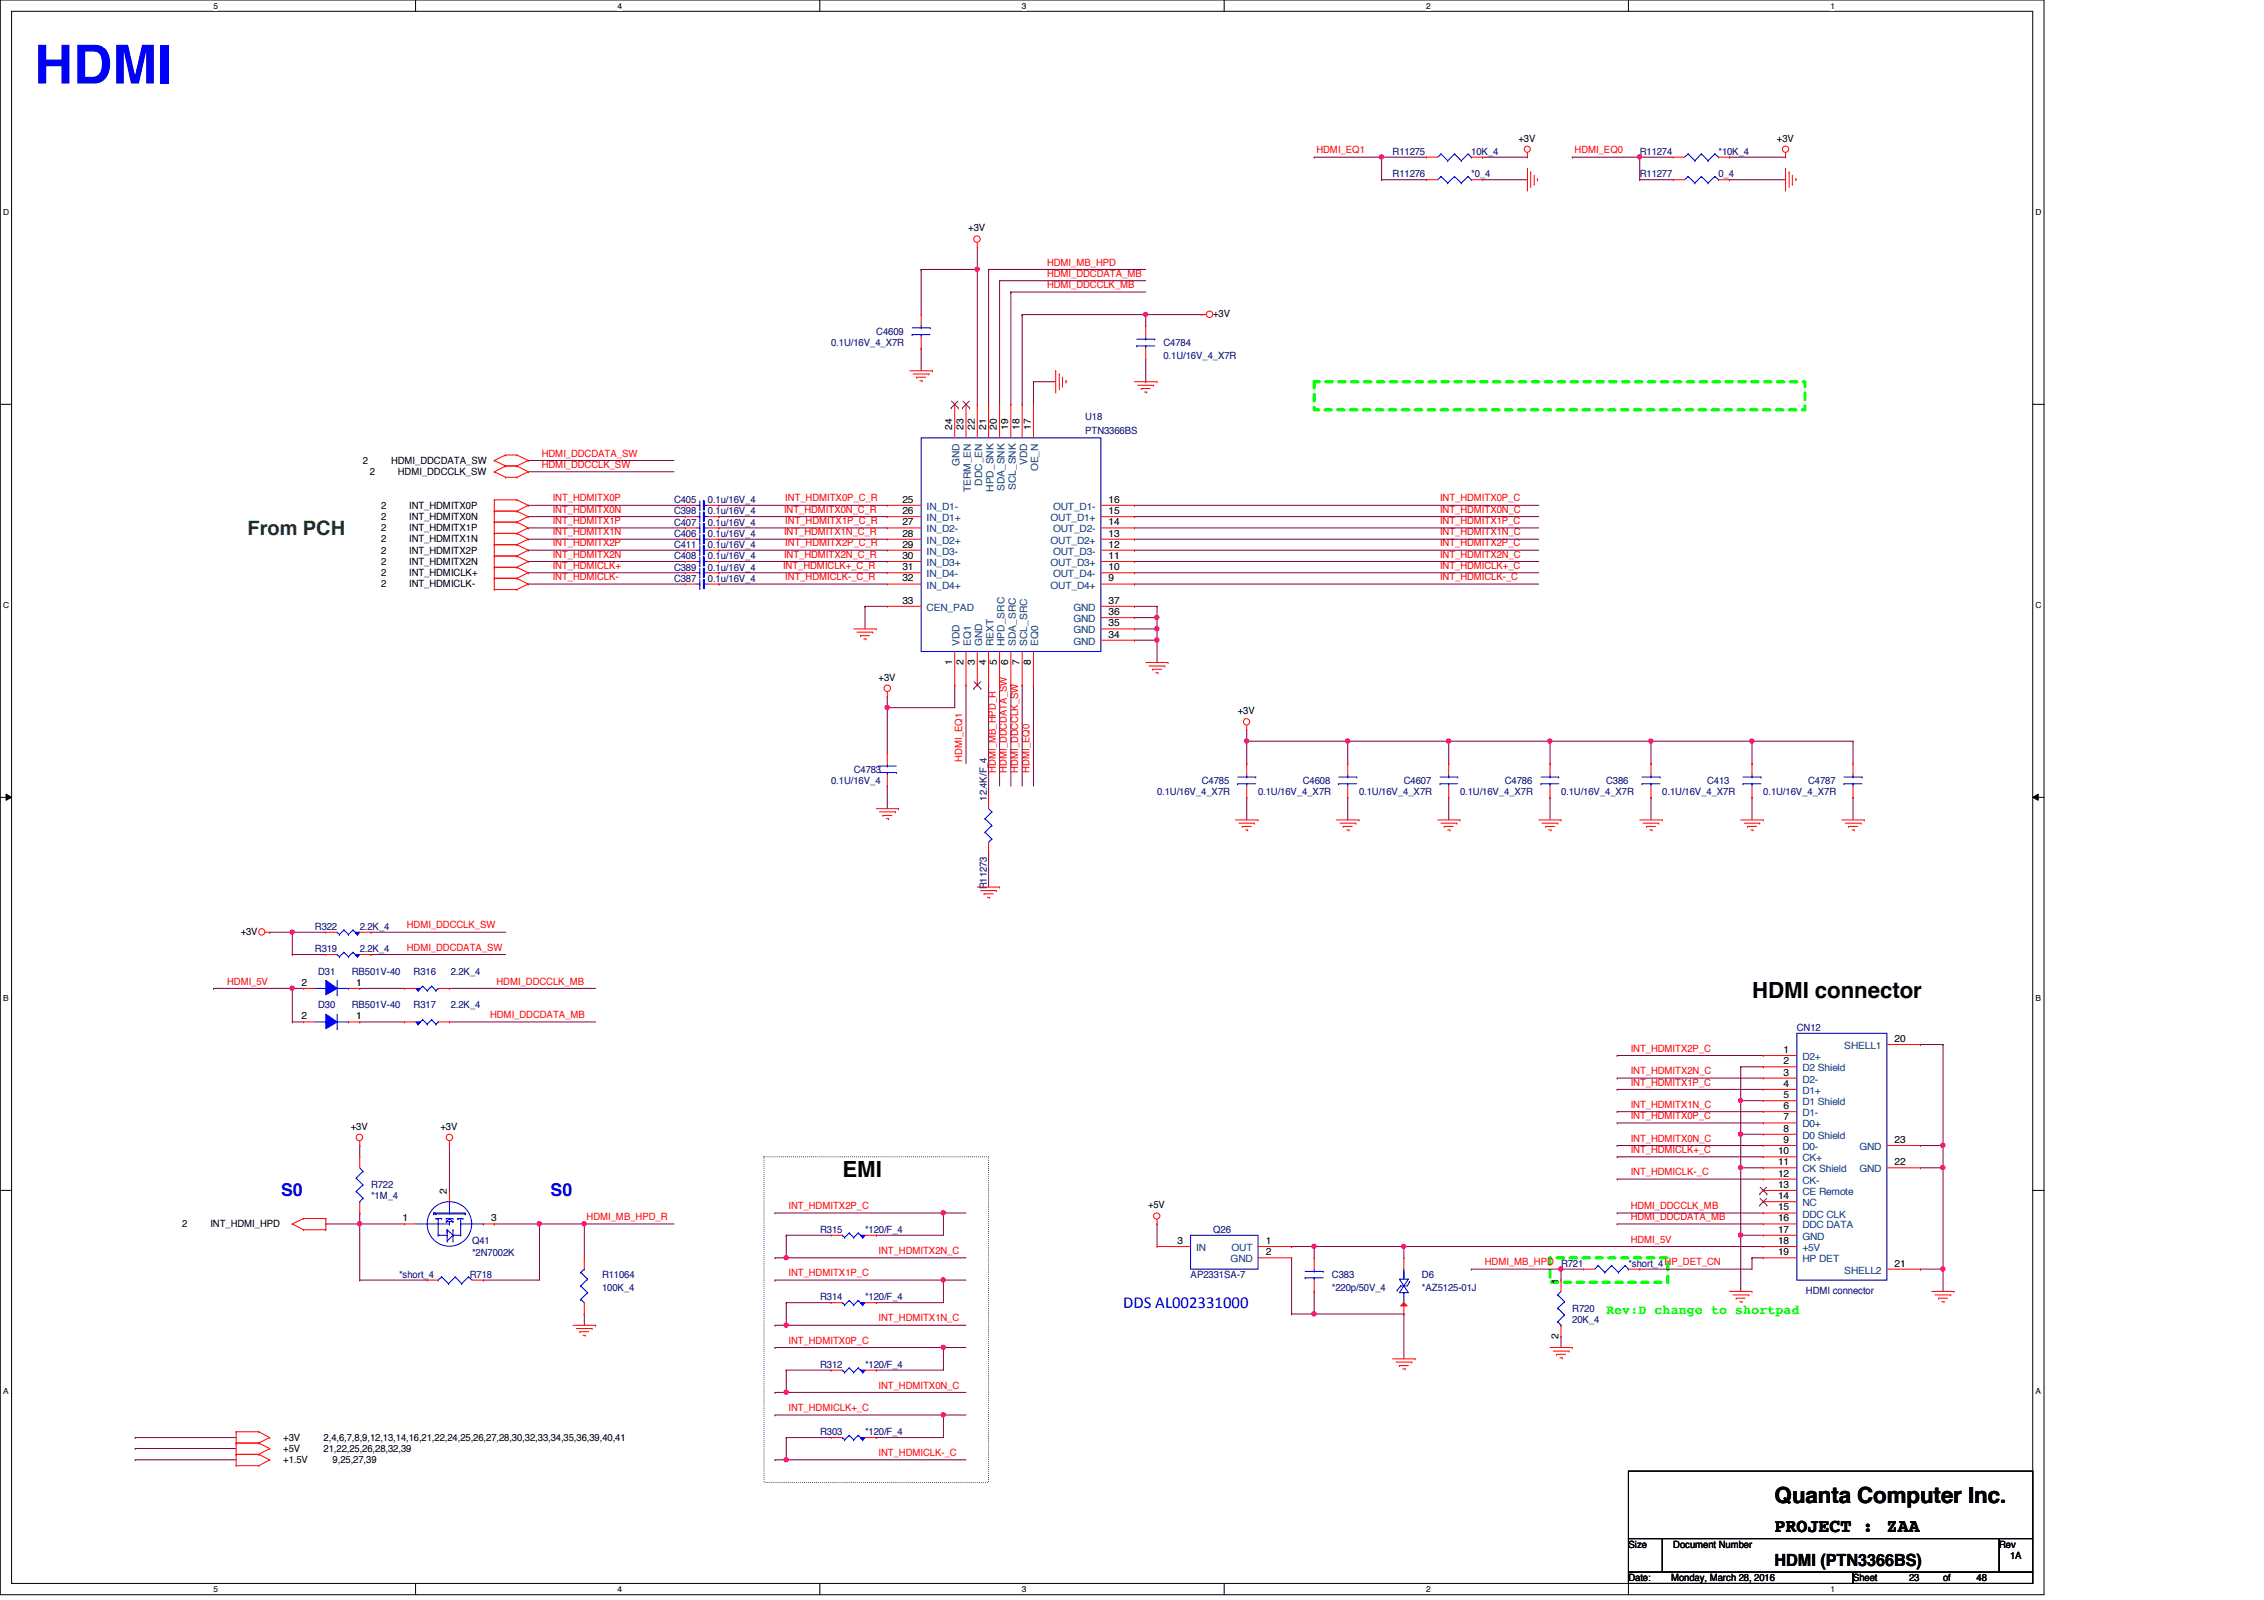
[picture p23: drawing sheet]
<svg xmlns="http://www.w3.org/2000/svg" width="297mm" height="210mm" viewBox="0 0 297 210" stroke-linecap="round" stroke-linejoin="round" font-family="sans-serif">
<defs><g id="words">
<text font-size="7.1" fill="#00f" x="4.5" y="11">HDMI</text>
<g font-size="2.9">
<text x="229.9" y="130.9">HDMI connector</text>
<text x="110.5" y="154.5">EMI</text>
<text x="232.8" y="197.2">Quanta Computer Inc.</text>
</g>
<text font-size="2.6" fill="#008000" x="32.5" y="70.2">From PCH</text>
<g font-size="2.5">
<text x="232.8" y="201">PROJECT :</text>
<text x="247.6" y="201">ZAA</text>
</g>
<g font-size="2.3" fill="#00f">
<text x="36.9" y="156.8">S0</text>
<text x="72.2" y="156.8">S0</text>
</g>
<text font-size="2.2" fill="#00f" x="147.4" y="171.5">DDS AL002331000</text>
<text font-size="2.2" x="232.8" y="205.4">HDMI (PTN3366BS)</text>
<text font-size="1.7" fill="#0f0" x="210.7" y="172.4">Rev:D change to shortpad</text>
<g font-size="1.3" fill="#f00">
<text x="172.7" y="20.1">HDMI_EQ1</text>
<text x="206.6" y="20.1">HDMI_EQ0</text>
<text x="137.4" y="34.8">HDMI_MB_HPD</text>
<text x="137.4" y="37.8">HDMI_DDCCLK_MB</text>
<text x="137.4" y="36.3">HDMI_DDCDATA_MB</text>
<text x="71.1" y="59.9">HDMI_DDCDATA_SW</text>
<text x="71.1" y="61.4">HDMI_DDCCLK_SW</text>
<text x="72.5" y="65.8">INT_HDMITX0P</text>
<text x="103" y="65.8">INT_HDMITX0P_C_R</text>
<text x="188.9" y="65.8">INT_HDMITX0P_C</text>
<text x="72.5" y="67.3">INT_HDMITX0N</text>
<text x="72.5" y="68.7">INT_HDMITX1P</text>
<text x="72.5" y="70.2">INT_HDMITX1N</text>
<text x="72.5" y="71.7">INT_HDMITX2P</text>
<text x="102.9" y="67.3">INT_HDMITX0N_C_R</text>
<text x="102.9" y="70.2">INT_HDMITX1N_C_R</text>
<text x="103" y="68.7">INT_HDMITX1P_C_R</text>
<text x="103" y="71.7">INT_HDMITX2P_C_R</text>
<text x="188.9" y="71.7">INT_HDMITX2P_C</text>
<text x="188.9" y="70.2">INT_HDMITX1N_C</text>
<text x="188.9" y="68.7">INT_HDMITX1P_C</text>
<text x="188.9" y="67.3">INT_HDMITX0N_C</text>
<text x="72.5" y="74.6">INT_HDMICLK+</text>
<text x="72.5" y="76.1">INT_HDMICLK-</text>
<text x="72.5" y="73.2">INT_HDMITX2N</text>
<text x="102.7" y="74.6">INT_HDMICLK+_C_R</text>
<text x="102.9" y="73.2">INT_HDMITX2N_C_R</text>
<text x="103" y="76.1">INT_HDMICLK-_C_R</text>
<text x="188.9" y="76.1">INT_HDMICLK-_C</text>
<text x="188.9" y="74.6">INT_HDMICLK+_C</text>
<text x="188.9" y="73.2">INT_HDMITX2N_C</text>
<text x="126.2" y="99.9" transform="rotate(-90 126.2 99.9)">HDMI_EQ1</text>
<text x="130.6" y="101.3" transform="rotate(-90 130.6 101.3)">HDMI_MB_HPD_R</text>
<text x="132.1" y="101.3" transform="rotate(-90 132.1 101.3)">HDMI_DDCDATA_SW</text>
<text x="133.6" y="101.3" transform="rotate(-90 133.6 101.3)">HDMI_DDCCLK_SW</text>
<text x="135.1" y="101.3" transform="rotate(-90 135.1 101.3)">HDMI_EQ0</text>
<text x="53.4" y="121.8">HDMI_DDCCLK_SW</text>
<text x="53.4" y="124.7">HDMI_DDCDATA_SW</text>
<text x="29.8" y="129.2">HDMI_5V</text>
<text x="65.1" y="129.2">HDMI_DDCCLK_MB</text>
<text x="64.3" y="133.6">HDMI_DDCDATA_MB</text>
<text x="213.9" y="138">INT_HDMITX2P_C</text>
<text x="213.9" y="142.4">INT_HDMITX1P_C</text>
<text x="213.9" y="140.9">INT_HDMITX2N_C</text>
<text x="213.9" y="145.3">INT_HDMITX1N_C</text>
<text x="213.9" y="146.8">INT_HDMITX0P_C</text>
<text x="213.9" y="149.8">INT_HDMITX0N_C</text>
<text x="213.9" y="154.2">INT_HDMICLK-_C</text>
<text x="213.9" y="151.3">INT_HDMICLK+_C</text>
<text x="77" y="160.1">HDMI_MB_HPD_R</text>
<text x="103.5" y="158.6">INT_HDMITX2P_C</text>
<text x="213.9" y="160.1">HDMI_DDCDATA_MB</text>
<text x="213.9" y="158.6">HDMI_DDCCLK_MB</text>
<text x="103.5" y="167.4">INT_HDMITX1P_C</text>
<text x="115.3" y="164.5">INT_HDMITX2N_C</text>
<text x="194.8" y="166">HDMI_MB_HPD</text>
<text x="213.9" y="163">HDMI_5V</text>
<text x="115.3" y="173.4">INT_HDMITX1N_C</text>
<text x="103.5" y="176.3">INT_HDMITX0P_C</text>
<text x="103.5" y="185.1">INT_HDMICLK+_C</text>
<text x="115.3" y="182.2">INT_HDMITX0N_C</text>
<text x="115.3" y="191">INT_HDMICLK-_C</text>
</g>
<g font-size="1.3" fill="#000080">
<text x="182.7" y="20.4">R11275</text>
<text x="182.7" y="23.3">R11276</text>
<text x="193" y="20.4">10K_4</text>
<text x="193" y="23.3">*0_4</text>
<text x="215.1" y="23.3">R11277</text>
<text x="215.1" y="20.4">R11274</text>
<text x="225.5" y="23.3">0_4</text>
<text x="225.5" y="20.4">*10K_4</text>
<text x="109" y="45.4">0.1U/16V_4_X7R</text>
<text x="115" y="43.9">C4609</text>
<text x="152.7" y="45.4">C4784</text>
<text x="152.7" y="47.2">0.1U/16V_4_X7R</text>
<text x="142.4" y="55.1">U18</text>
<text x="142.4" y="56.9">PTN3366BS</text>
<text x="88.4" y="66">C405</text>
<text x="92.9" y="66">0.1u/16V_4</text>
<text x="88.4" y="70.4">C406</text>
<text x="88.4" y="69">C407</text>
<text x="88.4" y="71.9">C411</text>
<text x="88.4" y="67.5">C398</text>
<text x="92.9" y="70.4">0.1u/16V_4</text>
<text x="92.9" y="69">0.1u/16V_4</text>
<text x="92.9" y="71.9">0.1u/16V_4</text>
<text x="92.9" y="67.5">0.1u/16V_4</text>
<text x="88.4" y="76.3">C387</text>
<text x="88.4" y="73.4">C408</text>
<text x="88.4" y="74.8">C389</text>
<text x="92.9" y="76.3">0.1u/16V_4</text>
<text x="92.9" y="73.4">0.1u/16V_4</text>
<text x="92.9" y="74.8">0.1u/16V_4</text>
<text x="112" y="101.4">C4783</text>
<text x="109" y="102.8">0.1U/16V_4</text>
<text x="129.5" y="105" transform="rotate(-90 129.5 105)">12.4K/F_4</text>
<text x="151.8" y="104.3">0.1U/16V_4_X7R</text>
<text x="157.7" y="102.8">C4785</text>
<text x="165.1" y="104.3">0.1U/16V_4_X7R</text>
<text x="170.9" y="102.8">C4608</text>
<text x="178.3" y="104.3">0.1U/16V_4_X7R</text>
<text x="184.2" y="102.8">C4607</text>
<text x="191.6" y="104.3">0.1U/16V_4_X7R</text>
<text x="197.4" y="102.8">C4786</text>
<text x="204.8" y="104.3">0.1U/16V_4_X7R</text>
<text x="210.7" y="102.8">C386</text>
<text x="218.1" y="104.3">0.1U/16V_4_X7R</text>
<text x="224" y="102.8">C413</text>
<text x="231.3" y="104.3">0.1U/16V_4_X7R</text>
<text x="237.2" y="102.8">C4787</text>
<text x="129.5" y="116.7" transform="rotate(-90 129.5 116.7)">R11273</text>
<text x="41.3" y="122">R322</text>
<text x="41.3" y="124.9">R319</text>
<text x="47.2" y="122">2.2K_4</text>
<text x="47.2" y="124.9">2.2K_4</text>
<text x="41.7" y="127.9">D31</text>
<text x="46.1" y="127.9">RB501V-40</text>
<text x="54.3" y="127.9">R316</text>
<text x="59.1" y="127.9">2.2K_4</text>
<text x="41.7" y="132.3">D30</text>
<text x="46.1" y="132.3">RB501V-40</text>
<text x="54.3" y="132.3">R317</text>
<text x="59.1" y="132.3">2.2K_4</text>
<text x="235.8" y="135.3">CN12</text>
<text x="48.7" y="155.9">R722</text>
<text x="48.7" y="157.4">*1M_4</text>
<text x="107.6" y="161.8">R315</text>
<text x="113.5" y="161.8">*120/F_4</text>
<text x="159.2" y="161.8">Q26</text>
<text x="52.4" y="167.7">*short_4</text>
<text x="61.6" y="167.7">R718</text>
<text x="61.9" y="163.2">Q41</text>
<text x="61.9" y="164.7">*2N7002K</text>
<text x="79" y="167.7">R11064</text>
<text x="156.2" y="167.7">AP2331SA-7</text>
<text x="174.7" y="167.7">C383</text>
<text x="186.6" y="167.7">D6</text>
<text x="204.8" y="166.2">R721</text>
<text x="213.7" y="166.2">*short_4HP_DET_CN</text>
<text x="79" y="169.4">100K_4</text>
<text x="107.6" y="170.6">R314</text>
<text x="113.5" y="170.6">*120/F_4</text>
<text x="174.7" y="169.4">*220p/50V_4</text>
<text x="186.6" y="169.4">*AZ5125-01J</text>
<text x="206.3" y="172.1">R720</text>
<text x="206.3" y="173.6">20K_4</text>
<text x="236.9" y="169.7">HDMI connector</text>
<text x="107.6" y="179.5">R312</text>
<text x="113.5" y="179.5">*120/F_4</text>
<text x="107.6" y="188.3">R303</text>
<text x="113.5" y="188.3">*120/F_4</text>
</g>
<g font-size="1.3">
<text x="199.2" y="18.6">+3V</text>
<text x="233.1" y="18.6">+3V</text>
<text x="127" y="30.4">+3V</text>
<text x="159.2" y="41.6">+3V</text>
<text x="124.9" y="56.4" transform="rotate(-90 124.9 56.4)">24</text>
<text x="126.4" y="56.4" transform="rotate(-90 126.4 56.4)">23</text>
<text x="127.9" y="56.4" transform="rotate(-90 127.9 56.4)">22</text>
<text x="129.4" y="56.4" transform="rotate(-90 129.4 56.4)">21</text>
<text x="130.8" y="56.4" transform="rotate(-90 130.8 56.4)">20</text>
<text x="132.3" y="56.4" transform="rotate(-90 132.3 56.4)">19</text>
<text x="133.8" y="56.4" transform="rotate(-90 133.8 56.4)">18</text>
<text x="135.3" y="56.4" transform="rotate(-90 135.3 56.4)">17</text>
<text x="47.6" y="60.9">2</text>
<text x="48.5" y="62.3">2</text>
<text x="51.3" y="60.9">HDMI_DDCDATA_SW</text>
<text x="52.2" y="62.3">HDMI_DDCCLK_SW</text>
<text x="118.4" y="66">25</text>
<text x="145.5" y="66">16</text>
<text x="50" y="68.2">2</text>
<text x="50" y="66.8">2</text>
<text x="50" y="69.7">2</text>
<text x="50" y="71.2">2</text>
<text x="53.7" y="68.2">INT_HDMITX0N</text>
<text x="53.7" y="66.8">INT_HDMITX0P</text>
<text x="53.7" y="69.7">INT_HDMITX1P</text>
<text x="53.7" y="71.2">INT_HDMITX1N</text>
<text x="118.4" y="71.8">29</text>
<text x="118.4" y="70.4">28</text>
<text x="118.4" y="68.9">27</text>
<text x="118.4" y="67.4">26</text>
<text x="145.5" y="71.8">12</text>
<text x="145.5" y="70.4">13</text>
<text x="145.5" y="68.9">14</text>
<text x="145.5" y="67.4">15</text>
<text x="50" y="75.6">2</text>
<text x="50" y="77">2</text>
<text x="50" y="72.6">2</text>
<text x="50" y="74.1">2</text>
<text x="53.7" y="75.6">INT_HDMICLK+</text>
<text x="53.7" y="77">INT_HDMICLK-</text>
<text x="53.7" y="72.6">INT_HDMITX2P</text>
<text x="53.7" y="74.1">INT_HDMITX2N</text>
<text x="118.4" y="76.3">32</text>
<text x="118.4" y="74.8">31</text>
<text x="118.4" y="73.3">30</text>
<text x="145.5" y="76.3">9</text>
<text x="145.5" y="74.8">10</text>
<text x="145.5" y="73.3">11</text>
<text x="118.4" y="79.2">33</text>
<text x="145.5" y="83.7">34</text>
<text x="145.5" y="82.2">35</text>
<text x="145.5" y="80.7">36</text>
<text x="145.5" y="79.2">37</text>
<text x="115.3" y="89.3">+3V</text>
<text x="124.9" y="87.2" transform="rotate(-90 124.9 87.2)">1</text>
<text x="126.4" y="87.2" transform="rotate(-90 126.4 87.2)">2</text>
<text x="127.9" y="87.2" transform="rotate(-90 127.9 87.2)">3</text>
<text x="129.4" y="87.2" transform="rotate(-90 129.4 87.2)">4</text>
<text x="130.8" y="87.2" transform="rotate(-90 130.8 87.2)">5</text>
<text x="132.3" y="87.2" transform="rotate(-90 132.3 87.2)">6</text>
<text x="133.8" y="87.2" transform="rotate(-90 133.8 87.2)">7</text>
<text x="135.3" y="87.2" transform="rotate(-90 135.3 87.2)">8</text>
<text x="162.4" y="93.7">+3V</text>
<text x="31.6" y="122.6">+3V</text>
<text x="39.6" y="129.3">2</text>
<text x="46.7" y="129.3">1</text>
<text x="39.6" y="133.7">2</text>
<text x="46.7" y="133.7">1</text>
<text x="248.6" y="136.7">20</text>
<text x="234" y="138.1">1</text>
<text x="234" y="139.6">2</text>
<text x="234" y="141.1">3</text>
<text x="234" y="142.6">4</text>
<text x="46" y="148.2">+3V</text>
<text x="57.8" y="148.2">+3V</text>
<text x="234" y="144.1">5</text>
<text x="234" y="145.5">6</text>
<text x="234" y="147">7</text>
<text x="234" y="148.5">8</text>
<text x="234" y="149.9">9</text>
<text x="248.6" y="149.9">23</text>
<text x="233.3" y="151.4">10</text>
<text x="233.3" y="152.9">11</text>
<text x="233.3" y="154.3">12</text>
<text x="233.3" y="155.8">13</text>
<text x="248.6" y="152.9">22</text>
<text x="23.9" y="160.9">2</text>
<text x="27.6" y="160.9">INT_HDMI_HPD</text>
<text x="52.8" y="160.2">1</text>
<text x="58.6" y="156.6" transform="rotate(-90 58.6 156.6)">2</text>
<text x="64.4" y="160.2">3</text>
<text x="150.6" y="158.5">+5V</text>
<text x="233.3" y="157.3">14</text>
<text x="233.3" y="158.8">15</text>
<text x="233.3" y="160.2">16</text>
<text x="233.3" y="161.7">17</text>
<text x="154.5" y="163.2">3</text>
<text x="166.1" y="163.2">1</text>
<text x="166.1" y="164.7">2</text>
<text x="233.3" y="163.2">18</text>
<text x="233.3" y="164.7">19</text>
<text x="248.6" y="166.2">21</text>
<text x="204.5" y="168.4" transform="rotate(-90 204.5 168.4)">1</text>
<text x="204.5" y="175.6" transform="rotate(-90 204.5 175.6)">2</text>
<text x="37.2" y="189">+3V</text>
<text x="37.2" y="190.5">+5V</text>
<text x="37.2" y="192">+1.5V</text>
<text x="42.5" y="189">2,4,6,7,8,9,12,13,14,16,21,22,24,25,26,27,28,30,32,33,34,35,36,39,40,41</text>
<text x="42.5" y="190.5">21,22,25,26,28,32,39</text>
<text x="43.6" y="192">9,25,27,39</text>
<text x="213.7" y="203">Size</text>
<text x="219.5" y="203">Document Number</text>
<text x="262.3" y="203">Rev</text>
<text x="213.7" y="207.4">Date:</text>
<text x="219.2" y="207.4">Monday, March 28, 2016</text>
<text x="243.1" y="207.4">Sheet</text>
<text x="250.5" y="207.4">23</text>
<text x="254.9" y="207.4">of</text>
<text x="259.3" y="207.4">48</text>
<text x="263.7" y="204.5">1A</text>
</g>
<g font-size="1.3" fill="#004080">
<text x="125.9" y="61.2" transform="rotate(-90 125.9 61.2)">GND</text>
<text x="127.4" y="64.6" transform="rotate(-90 127.4 64.6)">TERM_EN</text>
<text x="128.9" y="63.7" transform="rotate(-90 128.9 63.7)">DDC_EN</text>
<text x="130.3" y="64.5" transform="rotate(-90 130.3 64.5)">HPD_SNK</text>
<text x="131.8" y="64.4" transform="rotate(-90 131.8 64.4)">SDA_SNK</text>
<text x="133.3" y="64.3" transform="rotate(-90 133.3 64.3)">SCL_SNK</text>
<text x="134.7" y="61" transform="rotate(-90 134.7 61)">VDD</text>
<text x="136.2" y="61.8" transform="rotate(-90 136.2 61.8)">OE_N</text>
<text x="121.6" y="71.3">IN_D2+</text>
<text x="121.6" y="69.8">IN_D2-</text>
<text x="121.6" y="68.4">IN_D1+</text>
<text x="121.6" y="66.9">IN_D1-</text>
<text x="137.8" y="71.3">OUT_D2+</text>
<text x="137.8" y="68.4">OUT_D1+</text>
<text x="138.2" y="69.8">OUT_D2-</text>
<text x="138.2" y="66.9">OUT_D1-</text>
<text x="121.6" y="77.2">IN_D4+</text>
<text x="121.6" y="75.7">IN_D4-</text>
<text x="121.6" y="74.3">IN_D3+</text>
<text x="121.6" y="72.8">IN_D3-</text>
<text x="137.8" y="77.2">OUT_D4+</text>
<text x="137.8" y="74.3">OUT_D3+</text>
<text x="138.2" y="75.7">OUT_D4-</text>
<text x="138.2" y="72.8">OUT_D3-</text>
<text x="121.6" y="80.1">CEN_PAD</text>
<text x="140.8" y="83.1">GND</text>
<text x="140.8" y="81.6">GND</text>
<text x="140.8" y="80.1">GND</text>
<text x="125.9" y="84.8" transform="rotate(-90 125.9 84.8)">VDD</text>
<text x="127.4" y="84.8" transform="rotate(-90 127.4 84.8)">EQ1</text>
<text x="128.9" y="84.8" transform="rotate(-90 128.9 84.8)">GND</text>
<text x="130.3" y="84.8" transform="rotate(-90 130.3 84.8)">REXT</text>
<text x="131.8" y="84.8" transform="rotate(-90 131.8 84.8)">HPD_SRC</text>
<text x="133.3" y="84.8" transform="rotate(-90 133.3 84.8)">SDA_SRC</text>
<text x="134.7" y="84.8" transform="rotate(-90 134.7 84.8)">SCL_SRC</text>
<text x="136.2" y="84.8" transform="rotate(-90 136.2 84.8)">EQ0</text>
<text x="140.8" y="84.6">GND</text>
<text x="242" y="137.6">SHELL1</text>
<text x="236.5" y="139.1">D2+</text>
<text x="236.5" y="140.5">D2 Shield</text>
<text x="236.5" y="142">D2-</text>
<text x="236.5" y="143.5">D1+</text>
<text x="236.5" y="145">D1 Shield</text>
<text x="236.5" y="146.4">D1-</text>
<text x="236.5" y="147.9">D0+</text>
<text x="236.5" y="149.4">D0 Shield</text>
<text x="236.5" y="150.9">D0-</text>
<text x="236.5" y="152.4">CK+</text>
<text x="236.5" y="153.8">CK Shield</text>
<text x="236.5" y="155.3">CK-</text>
<text x="244" y="150.9">GND</text>
<text x="244" y="153.8">GND</text>
<text x="236.5" y="156.8">CE Remote</text>
<text x="236.5" y="158.2">NC</text>
<text x="236.5" y="159.7">DDC CLK</text>
<text x="236.5" y="161.2">DDC DATA</text>
<text x="156.9" y="164.1">IN</text>
<text x="161.5" y="165.6">GND</text>
<text x="161.6" y="164.1">OUT</text>
<text x="236.5" y="162.6">GND</text>
<text x="236.5" y="164.1">+5V</text>
<text x="236.5" y="165.6">HP DET</text>
<text x="242" y="167.1">SHELL2</text>
</g>
<g font-size="1.1">
<text x="28" y="1.1">5</text>
<text x="81" y="1.1">4</text>
<text x="134.1" y="1.1">3</text>
<text x="187.1" y="1.1">2</text>
<text x="240.2" y="1.1">1</text>
<text x=".4" y="28.2">D</text>
<text x="267.1" y="28.2">D</text>
<text x=".4" y="79.8">C</text>
<text x="267.1" y="79.8">C</text>
<text x=".4" y="131.4">B</text>
<text x="267.1" y="131.4">B</text>
<text x=".4" y="182.9">A</text>
<text x="267.1" y="182.9">A</text>
<text x="28" y="208.9">5</text>
<text x="81" y="208.9">4</text>
<text x="134.1" y="208.9">3</text>
<text x="187.1" y="208.9">2</text>
<text x="240.2" y="208.9">1</text>
</g>
</g></defs>
<path d="M0 0h268.2v209.2h-268.2zM1.5 1.5h265.2v206.2h-265.2z" fill="none" stroke="#000" stroke-width=".13"/>
<g fill="#fff">
<path d="M28 .2h.6v1.2h-.6z"/>
<path d="M28 207.9h.6v1.2h-.6z"/>
</g>
<path d="M54.5 0v1.5M54.5 207.7v1.5" fill="none" stroke="#000" stroke-width=".13"/>
<g fill="#fff">
<path d="M81 .2h.6v1.2h-.6z"/>
<path d="M81 207.9h.6v1.2h-.6z"/>
</g>
<path d="M107.6 0v1.5M107.6 207.7v1.5" fill="none" stroke="#000" stroke-width=".13"/>
<g fill="#fff">
<path d="M134.1 .2h.6v1.2h-.6z"/>
<path d="M134.1 207.9h.6v1.2h-.6z"/>
</g>
<path d="M160.6 0v1.5M160.6 207.7v1.5" fill="none" stroke="#000" stroke-width=".13"/>
<g fill="#fff">
<path d="M187.1 .2h.6v1.2h-.6z"/>
<path d="M187.1 207.9h.6v1.2h-.6z"/>
</g>
<path d="M213.7 0v1.5M213.7 207.7v1.5" fill="none" stroke="#000" stroke-width=".13"/>
<g fill="#fff">
<path d="M240.2 .2h.5v1.2h-.5z"/>
<path d="M240.2 207.9h.5v1.2h-.5z"/>
<path d="M.4 27.3h.8v1.1h-.8z"/>
<path d="M267.1 27.3h.7v1.1h-.7z"/>
<path d="M.4 78.8h.8v1.2h-.8z"/>
<path d="M267.1 78.8h.7v1.2h-.7z"/>
</g>
<path d="M0 53h1.5M266.7 53h1.5" fill="none" stroke="#000" stroke-width=".13"/>
<g fill="#fff">
<path d="M.4 130.4h.7v1.2h-.7z"/>
<path d="M267.1 130.4h.7v1.2h-.7z"/>
</g>
<path d="M0 104.6h1.5M.8 104.2l.7 .4-.7 .4zM266.7 104.6l.7-.4v.8zM266.7 104.6h1.5" fill="none" stroke="#000" stroke-width=".13"/>
<path d="M.8 104.2l.7 .4-.7 .4zM266.7 104.6l.7-.4v.8z" fill="#000"/>
<g fill="#fff">
<path d="M.4 181.9h.7v1.2h-.7z"/>
<path d="M267.1 181.9h.7v1.2h-.7z"/>
</g>
<path d="M0 156.2h1.5M266.7 156.2h1.5" fill="none" stroke="#000" stroke-width=".13"/>
<path d="M100.2 151.8h29.5v42.7h-29.5z" fill="none" stroke="#000" stroke-width=".13" stroke-dasharray="0 .3"/>
<path d="M172.4 50.1h64.4v3.7h-64.4zM203.4 165h15.4v3.2h-15.4z" fill="none" stroke="#0f0" stroke-width=".42" stroke-dasharray=".8 .8"/>
<g fill="none" stroke="#800040" stroke-width=".13">
<path d="M163.6 97.2h.1M163.6 95.8v1.4M163.6 97.2h13.2M176.8 97.2h.1M163.6 104.6h.1M163.6 104.6v3M176.8 104.6h.1M176.8 104.6v3M190.1 104.6h.1M190.1 104.6v3M203.4 104.6h.1M203.4 104.6v3"/>
<path d="M216.6 104.6h.1M216.6 104.6v3M229.9 104.6h.1M229.9 104.6v3M243.1 104.6h.1M243.1 104.6v3"/>
</g>
<circle cx="163.5" cy="97.2" r=".29" fill="#f0f"/>
<circle cx="163.5" cy="97.2" r=".29" fill="none" stroke="#f0f" stroke-width=".13"/>
<circle cx="176.8" cy="97.2" r=".29" fill="#f0f"/>
<circle cx="176.8" cy="97.2" r=".29" fill="none" stroke="#f0f" stroke-width=".13"/>
<path d="M163.6 97.2v3M243.1 97.2h.1M243.1 97.2v3M243.1 97.2h-13.2v3M163.6 100.2h.1M229.9 100.2h.1M243.1 100.2h.1" fill="none" stroke="#800040" stroke-width=".13"/>
<circle cx="229.8" cy="97.2" r=".29" fill="#f0f"/>
<circle cx="229.8" cy="97.2" r=".29" fill="none" stroke="#f0f" stroke-width=".13"/>
<path d="M229.9 97.2h.1M229.9 97.2h-13.3v3M216.6 100.2h.1" fill="none" stroke="#800040" stroke-width=".13"/>
<circle cx="216.6" cy="97.2" r=".29" fill="#f0f"/>
<circle cx="216.6" cy="97.2" r=".29" fill="none" stroke="#f0f" stroke-width=".13"/>
<path d="M203.4 97.2h.1M203.4 97.2v3M216.6 97.2h.1M216.6 97.2h-26.5v3M190.1 100.2h.1M203.4 100.2h.1" fill="none" stroke="#800040" stroke-width=".13"/>
<circle cx="190" cy="97.2" r=".29" fill="#f0f"/>
<circle cx="190" cy="97.2" r=".29" fill="none" stroke="#f0f" stroke-width=".13"/>
<circle cx="203.3" cy="97.2" r=".29" fill="#f0f"/>
<circle cx="203.3" cy="97.2" r=".29" fill="none" stroke="#f0f" stroke-width=".13"/>
<g fill="none" stroke="#800040" stroke-width=".13">
<path d="M129.7 35.3h.1M129.7 35.3h20.6M131.1 36.8h.1M131.1 36.8h19.2M132.6 38.3h.1M132.6 38.3h17.7M150.3 41.3h.1M150.3 42.7h.1M150.3 50.1h.1M150.3 41.3h7.4M150.3 41.3v1.4M150.3 47.2v2.9"/>
<path d="M190.1 97.2h.1M190.1 97.2h-13.3v3M176.8 100.2h.1M252 137h.1M252 137h2.9M254.9 153.2h.1M254.9 153.2v16.2M151.8 160.6h.1M151.8 160.6v2.9M204.8 175.3h.1M204.8 175.3v1.5M252 166.5h.1"/>
<path d="M252 166.5h2.9M254.9 166.5h.1"/>
</g>
<circle cx="254.9" cy="166.5" r=".29" fill="#f0f"/>
<circle cx="254.9" cy="166.5" r=".29" fill="none" stroke="#f0f" stroke-width=".13"/>
<circle cx="254.9" cy="153.2" r=".29" fill="#f0f"/>
<circle cx="254.9" cy="153.2" r=".29" fill="none" stroke="#f0f" stroke-width=".13"/>
<path d="M184.2 163.5h.1M184.2 163.5h47.1M215.1 166.5h.1M215.1 166.5h14.8" fill="none" stroke="#800040" stroke-width=".13"/>
<circle cx="184.2" cy="163.5" r=".29" fill="#f0f"/>
<circle cx="184.2" cy="163.5" r=".29" fill="none" stroke="#f0f" stroke-width=".13"/>
<path d="M254.9 137h.1M254.9 137v13.3h-2.9M252 150.3h.1M172.4 163.5h.1M172.4 163.5h11.8M184.2 163.5h.1M184.2 163.5v1.5" fill="none" stroke="#800040" stroke-width=".13"/>
<circle cx="254.9" cy="150.3" r=".29" fill="#f0f"/>
<circle cx="254.9" cy="150.3" r=".29" fill="none" stroke="#f0f" stroke-width=".13"/>
<g fill="none" stroke="#800040" stroke-width=".13">
<path d="M228.4 140h.1M228.4 140h2.9M228.4 140v8.8M212.2 142.9h.1M212.2 159.1h.1M212.2 154.7h.1M212.2 151.8h.1M212.2 145.8h.1M212.2 142.9h19.1M212.2 159.1h19.1M212.2 154.7h19.1M212.2 151.8h19.1"/>
<path d="M212.2 145.8h19.1M228.4 144.4h.1M228.4 144.4h2.9M252 153.2h.1M254.9 150.3h.1M254.9 150.3v2.9h-2.9M212.2 160.6h.1M212.2 160.6h19.1M229.9 165h.1M229.9 165h1.4M229.9 165v1.5"/>
</g>
<circle cx="228.4" cy="148.8" r=".29" fill="#f0f"/>
<circle cx="228.4" cy="148.8" r=".29" fill="none" stroke="#f0f" stroke-width=".13"/>
<circle cx="228.4" cy="144.4" r=".29" fill="#f0f"/>
<circle cx="228.4" cy="144.4" r=".29" fill="none" stroke="#f0f" stroke-width=".13"/>
<path d="M228.4 148.8h.1M228.4 153.2h.1M228.4 148.8h2.9M228.4 148.8v20.6M228.4 153.2h2.9M228.4 162.1h.1M228.4 162.1h2.9" fill="none" stroke="#800040" stroke-width=".13"/>
<circle cx="228.4" cy="162" r=".29" fill="#f0f"/>
<circle cx="228.4" cy="162" r=".29" fill="none" stroke="#f0f" stroke-width=".13"/>
<circle cx="228.4" cy="153.2" r=".29" fill="#f0f"/>
<circle cx="228.4" cy="153.2" r=".29" fill="none" stroke="#f0f" stroke-width=".13"/>
<path d="M193 166.5h.1M193 166.5h11.8M204.8 166.5h.1M204.8 166.5v1.4" fill="none" stroke="#800040" stroke-width=".13"/>
<circle cx="204.8" cy="166.5" r=".29" fill="#f0f"/>
<circle cx="204.8" cy="166.5" r=".29" fill="none" stroke="#f0f" stroke-width=".13"/>
<path d="M172.4 163.5h.1M172.4 163.5v1.5" fill="none" stroke="#800040" stroke-width=".13"/>
<circle cx="172.4" cy="163.5" r=".29" fill="#f0f"/>
<circle cx="172.4" cy="163.5" r=".29" fill="none" stroke="#f0f" stroke-width=".13"/>
<path d="M169.5 163.5h.1M169.5 163.5h2.9M172.4 169.4h.1M172.4 169.4v3" fill="none" stroke="#800040" stroke-width=".13"/>
<circle cx="172.4" cy="172.4" r=".29" fill="#f0f"/>
<circle cx="172.4" cy="172.4" r=".29" fill="none" stroke="#f0f" stroke-width=".13"/>
<g fill="none" stroke="#800040" stroke-width=".13">
<path d="M212.2 138.5h.1M212.2 138.5h19.1M212.2 147.3h.1M212.2 150.3h.1M212.2 141.4h.1M212.2 147.3h19.1M212.2 150.3h19.1M212.2 141.4h19.1M76.7 172.4h.1M76.7 160.6h.1M76.7 160.6v4.4M76.7 172.4v1.5"/>
<path d="M76.7 160.6h11.7M169.5 165h.1M169.5 172.4h.1M169.5 172.4h14.7M169.5 165v7.4M172.4 172.4h.1M184.2 172.4h.1M184.2 172.4v5.9M204.8 166.5h.1M204.8 166.5h3"/>
</g>
<circle cx="76.6" cy="160.5" r=".29" fill="#f0f"/>
<circle cx="76.6" cy="160.5" r=".29" fill="none" stroke="#f0f" stroke-width=".13"/>
<path d="M101.7 165h.1M101.7 165h1.5M103.2 179.7h.1M103.2 179.7h5.8" fill="none" stroke="#800040" stroke-width=".13"/>
<circle cx="103.1" cy="165" r=".29" fill="#f0f"/>
<circle cx="103.1" cy="165" r=".29" fill="none" stroke="#f0f" stroke-width=".13"/>
<path d="M101.7 182.7h.1M101.7 182.7h1.5" fill="none" stroke="#800040" stroke-width=".13"/>
<circle cx="103.1" cy="182.6" r=".29" fill="#f0f"/>
<circle cx="103.1" cy="182.6" r=".29" fill="none" stroke="#f0f" stroke-width=".13"/>
<g fill="none" stroke="#800040" stroke-width=".13">
<path d="M123.8 159.1h.1M123.8 159.1h2.9M103.2 165h.1M103.2 165h23.5M123.8 176.8h.1M123.8 167.9h.1M123.8 176.8h2.9M123.8 167.9h2.9M101.7 185.6h.1M101.7 185.6h25M103.2 191.5h.1M103.2 182.7h.1"/>
<path d="M103.2 191.5h23.5M103.2 182.7h23.5M123.8 185.6h.1"/>
</g>
<circle cx="123.7" cy="185.6" r=".29" fill="#f0f"/>
<circle cx="123.7" cy="185.6" r=".29" fill="none" stroke="#f0f" stroke-width=".13"/>
<path d="M101.7 167.9h.1M101.7 167.9h22.1" fill="none" stroke="#800040" stroke-width=".13"/>
<circle cx="123.7" cy="167.9" r=".29" fill="#f0f"/>
<circle cx="123.7" cy="167.9" r=".29" fill="none" stroke="#f0f" stroke-width=".13"/>
<path d="M101.7 159.1h.1M101.7 159.1h22.1" fill="none" stroke="#800040" stroke-width=".13"/>
<circle cx="123.7" cy="159.1" r=".29" fill="#f0f"/>
<circle cx="123.7" cy="159.1" r=".29" fill="none" stroke="#f0f" stroke-width=".13"/>
<path d="M101.7 191.5h.1M101.7 191.5h1.5" fill="none" stroke="#800040" stroke-width=".13"/>
<circle cx="103.1" cy="191.5" r=".29" fill="#f0f"/>
<circle cx="103.1" cy="191.5" r=".29" fill="none" stroke="#f0f" stroke-width=".13"/>
<g fill="none" stroke="#800040" stroke-width=".13">
<path d="M123.8 159.1h.1M123.8 159.1v3h-8.8M101.7 176.8h.1M101.7 176.8h22.1M103.2 170.9h.1M103.2 179.7h.1M103.2 162.1h.1M103.2 162.1v2.9M103.2 170.9v3M103.2 179.7v3M115 170.9h.1M115 162.1h.1"/>
<path d="M115 179.7h.1M123.8 167.9h.1M123.8 176.8h.1M123.8 167.9v3h-8.8M123.8 176.8v2.9h-8.8M103.2 188.6h.1M103.2 188.6v2.9M115 188.6h.1M123.8 185.6h.1M123.8 185.6v3h-8.8"/>
</g>
<circle cx="123.7" cy="176.8" r=".29" fill="#f0f"/>
<circle cx="123.7" cy="176.8" r=".29" fill="none" stroke="#f0f" stroke-width=".13"/>
<path d="M101.7 173.9h.1M101.7 173.9h25M103.2 173.9h.1" fill="none" stroke="#800040" stroke-width=".13"/>
<circle cx="103.1" cy="173.8" r=".29" fill="#f0f"/>
<circle cx="103.1" cy="173.8" r=".29" fill="none" stroke="#f0f" stroke-width=".13"/>
<path d="M38.4 129.7h.1M38.4 129.7h1.4M38.4 129.7v4.4M103.2 162.1h.1M103.2 170.9h.1M103.2 162.1h5.8M103.2 170.9h5.8M103.2 188.6h.1M103.2 188.6h5.8" fill="none" stroke="#800040" stroke-width=".13"/>
<circle cx="38.3" cy="129.6" r=".29" fill="#f0f"/>
<circle cx="38.3" cy="129.6" r=".29" fill="none" stroke="#f0f" stroke-width=".13"/>
<g fill="none" stroke="#800040" stroke-width=".13">
<path d="M38.4 134.1h.1M38.4 134.1h1.4M47.2 129.7h.1M47.2 134.1h.1M47.2 134.1h5.9M47.2 129.7h5.9M59 129.7h.1M59 134.1h.1M59 134.1h19.1M59 129.7h19.1M42.8 160.6h.1M42.8 160.6h4.4"/>
<path d="M64.9 160.6h.1M64.9 160.6h5.9"/>
</g>
<circle cx="70.7" cy="160.5" r=".29" fill="#f0f"/>
<circle cx="70.7" cy="160.5" r=".29" fill="none" stroke="#f0f" stroke-width=".13"/>
<path d="M47.2 150.3h.1M47.2 159.1h.1M47.2 150.3v1.5M47.2 159.1v1.5M59 150.3h.1M59 150.3v5.9M47.2 160.6h.1M47.2 160.6h5.9" fill="none" stroke="#800040" stroke-width=".13"/>
<circle cx="47.2" cy="160.5" r=".29" fill="#f0f"/>
<circle cx="47.2" cy="160.5" r=".29" fill="none" stroke="#f0f" stroke-width=".13"/>
<g fill="none" stroke="#800040" stroke-width=".13">
<path d="M35.4 122.3h.1M35.4 122.3h3M38.4 122.3h.1M38.4 122.3v2.9M48.7 122.3h.1M48.7 125.2h.1M48.7 122.3h17.6M48.7 125.2h17.6M47.2 160.6h.1M47.2 167.9h.1M47.2 160.6v7.3M47.2 167.9h8.8"/>
<path d="M63.4 167.9h.1M70.8 160.6h.1M70.8 160.6v7.3h-7.4M70.8 160.6h5.9M17.7 188.6h.1M17.7 190h.1M17.7 191.5h.1M17.7 188.6h13.3M17.7 190h13.3M17.7 191.5h13.3"/>
</g>
<circle cx="38.3" cy="122.3" r=".29" fill="#f0f"/>
<circle cx="38.3" cy="122.3" r=".29" fill="none" stroke="#f0f" stroke-width=".13"/>
<path d="M69.3 61.9h.1M69.3 60.4h.1M69.3 61.9h19.1M69.3 60.4h19.1M148.8 79.5h.1M148.8 79.5h3M151.8 79.5h.1M151.8 79.5v1.5M38.4 125.2h.1M38.4 122.3h.1M38.4 125.2h4.4M38.4 122.3h4.4" fill="none" stroke="#800040" stroke-width=".13"/>
<circle cx="151.8" cy="81" r=".29" fill="#f0f"/>
<circle cx="151.8" cy="81" r=".29" fill="none" stroke="#f0f" stroke-width=".13"/>
<path d="M148.8 81h.1M148.8 82.5h.1M148.8 81h3M151.8 81h.1M151.8 81v1.5h-3" fill="none" stroke="#800040" stroke-width=".13"/>
<circle cx="151.8" cy="82.5" r=".29" fill="#f0f"/>
<circle cx="151.8" cy="82.5" r=".29" fill="none" stroke="#f0f" stroke-width=".13"/>
<path d="M151.8 82.5h.1M151.8 82.5v1.5" fill="none" stroke="#800040" stroke-width=".13"/>
<circle cx="151.8" cy="84" r=".29" fill="#f0f"/>
<circle cx="151.8" cy="84" r=".29" fill="none" stroke="#f0f" stroke-width=".13"/>
<g fill="none" stroke="#800040" stroke-width=".13">
<path d="M113.5 79.5h.1M113.5 79.5h2.9M113.5 79.5v3M148.8 76.6h.1M148.8 75.1h.1M148.8 73.7h.1M148.8 72.2h.1M148.8 70.7h.1M148.8 69.3h.1M148.8 67.8h.1M148.8 66.3h.1M148.8 76.6h53.1"/>
<path d="M148.8 75.1h53.1M148.8 73.7h53.1M148.8 72.2h53.1M148.8 70.7h53.1M148.8 69.3h53.1M148.8 67.8h53.1M148.8 66.3h53.1M116.4 91.4h.1M116.4 92.8h.1M116.4 91.4v7.3M148.8 84h.1M148.8 84h3"/>
<path d="M151.8 84h.1M151.8 84v2.9M116.4 103.1h.1M116.4 103.1v3"/>
</g>
<circle cx="116.4" cy="92.8" r=".29" fill="#f0f"/>
<circle cx="116.4" cy="92.8" r=".29" fill="none" stroke="#f0f" stroke-width=".13"/>
<g fill="none" stroke="#800040" stroke-width=".13">
<path d="M131.1 36.8v16.2M132.6 38.3h.1M132.6 38.3v14.7M131.1 53h.1M134.1 41.3h.1M134.1 41.3h16.2M116.4 92.8h.1M125.3 89.9h.1M125.3 89.9v2.9h-8.9M126.7 89.9h.1M126.7 89.9v10.3M129.7 89.9h.1"/>
<path d="M129.7 89.9v14.7M131.1 89.9h.1M131.1 89.9v13.2M132.6 89.9h.1M132.6 89.9v13.2M134.1 89.9h.1M134.1 89.9v13.2M135.6 89.9h.1M135.6 89.9v13.2M129.7 112h.1M129.7 112v4.4M28 129.7h.1"/>
<path d="M28 129.7h10.4"/>
</g>
<circle cx="150.3" cy="41.2" r=".29" fill="#f0f"/>
<circle cx="150.3" cy="41.2" r=".29" fill="none" stroke="#f0f" stroke-width=".13"/>
<g fill="none" stroke="#800040" stroke-width=".13">
<path d="M128.2 35.3h.1M128.2 32.4v2.9M129.7 35.3v17.7M215.1 20.6h.1M215.1 20.6h4.4M129.7 53h.1M134.1 41.3h.1M134.1 41.3v11.7M135.6 50.1h.1M135.6 50.1h2.9M135.6 50.1v2.9M69.3 75.1h.1"/>
<path d="M69.3 76.6h.1M69.3 67.8h.1M69.3 66.3h.1M69.3 69.3h.1M69.3 70.7h.1M69.3 72.2h.1M69.3 73.7h.1M69.3 75.1h20.6M69.3 76.6h20.6M69.3 67.8h20.6M69.3 66.3h20.6M69.3 69.3h20.6"/>
<path d="M69.3 70.7h20.6M69.3 72.2h20.6M69.3 73.7h20.6M94.3 75.1h.1M94.3 76.6h.1M94.3 67.8h.1M94.3 66.3h.1M94.3 69.3h.1M94.3 70.7h.1M94.3 72.2h.1M94.3 73.7h.1M94.3 75.1h22.1"/>
<path d="M94.3 76.6h22.1M94.3 67.8h22.1M94.3 66.3h22.1M94.3 69.3h22.1M94.3 70.7h22.1M94.3 72.2h22.1M94.3 73.7h22.1"/>
</g>
<circle cx="215.1" cy="20.6" r=".29" fill="#f0f"/>
<circle cx="215.1" cy="20.6" r=".29" fill="none" stroke="#f0f" stroke-width=".13"/>
<path d="M181.3 20.6h.1M181.3 20.6h5.9M206.3 20.6h.1M206.3 20.6h8.8M215.1 20.6h.1M215.1 23.6h.1M215.1 20.6v3M215.1 23.6h4.4M226.9 20.6h.1M226.9 23.6h.1M226.9 20.6h7.4M226.9 23.6h7.4" fill="none" stroke="#800040" stroke-width=".13"/>
<circle cx="181.2" cy="20.6" r=".29" fill="#f0f"/>
<circle cx="181.2" cy="20.6" r=".29" fill="none" stroke="#f0f" stroke-width=".13"/>
<g fill="none" stroke="#800040" stroke-width=".13">
<path d="M120.9 35.3h.1M120.9 35.3h7.3M120.9 35.3v6M128.2 35.3h.1M128.2 35.3v17.7M172.4 20.6h.1M172.4 20.6h8.9M181.3 20.6h.1M181.3 23.6h.1M181.3 20.6v3M181.3 23.6h5.9M194.5 20.6h.1"/>
<path d="M194.5 23.6h.1M194.5 20.6h5.9M194.5 23.6h5.9M120.9 45.7h.1M120.9 45.7v2.9"/>
</g>
<circle cx="128.2" cy="35.3" r=".29" fill="#f0f"/>
<circle cx="128.2" cy="35.3" r=".29" fill="none" stroke="#f0f" stroke-width=".13"/>
<g fill="none" stroke="#f00" stroke-width=".13">
<path d="M128.2 32.4h.1M128.2 31.8v.6M200.4 22.1h.1M200.4 20.6h.1M200.4 20v.6M200.4 22.1v3M200.8 22.6h.1M200.8 22.6v2M201.3 24.2h.1M201.3 23v1.2M201.7 23.5h.1M201.7 23.5v.2"/>
<path d="M234.3 22.1h.1M234.3 20.6h.1M234.3 20v.6M234.3 22.1v3M234.7 22.6h.1M234.7 22.6v2M235.2 24.2h.1M235.2 23v1.2M235.6 23.5h.1M235.6 23.5v.2M66.3 59.7h.1M66.3 59.7l-1.4 .7"/>
<path d="M66.3 59.7h1.5M67.8 59.7h.1M67.8 59.7l1.5 .7M119.4 48.6h2.9M119.8 49.1h2.1M120.3 49.5h.1M120.3 49.5h1.2M120.7 50h.3M121 50h.1M121.9 49.1h.1M122.3 48.6h.1M138.5 48.6h.1"/>
<path d="M138.5 48.6v3M139 49.1h.1M139 49.1v2M139.4 50.7h.1M139.4 49.5v1.2M139.9 50h.1M139.9 50v.2M148.8 50.1h3M149.3 50.5h2M149.7 51h.1M149.7 51h1.2M150.2 51.4h.2"/>
<path d="M150.4 51.4h.1M151.3 50.5h.1M151.8 50.1h.1M157.7 41.3h.1M157.7 41.3h.6M64.9 61.9h.1M64.9 60.4h.1M64.9 75.9h.1M64.9 74.4h.1M64.9 77.3h.1M64.9 68.5h.1M64.9 67.1h.1"/>
<path d="M64.9 65.6h.1M64.9 70h.1M64.9 71.5h.1M64.9 72.9h.1M64.9 61.9l1.4 .7M64.9 60.4l1.4 .7M64.9 74.4h2.9M64.9 75.9h2.9M64.9 65.6v11.7M64.9 77.3h2.9M64.9 67.1h2.9M64.9 68.5h2.9"/>
<path d="M64.9 65.6h2.9M64.9 70h2.9M64.9 71.5h2.9M64.9 72.9h2.9M66.3 61.1h.1M66.3 62.6h.1M66.3 61.1l-1.4 .8M66.3 61.1h1.5M66.3 62.6h1.5M67.8 61.1h.1M67.8 62.6h.1M67.8 74.4h.1"/>
<path d="M67.8 75.9h.1M67.8 77.3h.1M67.8 67.1h.1M67.8 68.5h.1M67.8 65.6h.1M67.8 70h.1M67.8 71.5h.1M67.8 72.9h.1M67.8 61.1l1.5 .8M67.8 74.4l1.5 .7M67.8 75.9l1.5 .7M67.8 67.1l1.5 .7"/>
<path d="M67.8 65.6l1.5 .7M67.8 68.5l1.5 .8M67.8 70l1.5 .7M67.8 71.5l1.5 .7M67.8 72.9l1.5 .8M69.3 61.9h.1M69.3 60.4h.1M69.3 75.1h.1M69.3 76.6h.1M69.3 67.8h.1M69.3 66.3h.1M69.3 69.3h.1"/>
<path d="M69.3 70.7h.1M69.3 72.2h.1M69.3 73.7h.1M69.3 61.9l-1.5 .7M69.3 60.4l-1.5 .7M69.3 75.1l-1.5 .8M69.3 76.6l-1.5 .7M69.3 67.8l-1.5 .7M69.3 66.3l-1.5 .8M69.3 69.3l-1.5 .7M69.3 70.7l-1.5 .8M69.3 72.2l-1.5 .7"/>
<path d="M69.3 73.7l-1.5 .7M112 82.5h3M112.4 82.9h2.1M112.9 83.4h.1M112.9 83.4h1.2M113.3 83.8h.3M113.6 83.8h.1M114.5 82.9h.1M115 82.5h.1M116.4 91.4h.1M116.4 90.8v.6M150.3 86.9h2.9"/>
<path d="M150.7 87.4h2.1M151.2 87.8h.1M151.2 87.8h1.2M151.6 88.3h.3M151.9 88.3h.1M152.8 87.4h.1M153.2 86.9h.1M163.6 95.8h.1M163.6 95.2v.6M115 106.1h2.9M115.4 106.5h2.1M115.8 107h.1"/>
<path d="M115.8 107h1.2M116.3 107.4h.3M116.6 107.4h.1M117.5 106.5h.1M117.9 106.1h.1M128.2 116.4h2.9M128.6 116.8h2.1M129.1 117.3h.1M129.1 117.3h1.2M129.5 117.7h.3M129.8 117.7h.1M130.7 116.8h.1"/>
<path d="M131.1 116.4h.1M162.1 107.6h3M162.6 108h2M163 108.4h.1M163 108.4h1.2M163.4 108.9h.3M163.7 108.9h.1M164.6 108h.1M165.1 107.6h.1M175.3 107.6h3M175.8 108h2.1M176.2 108.4h.1"/>
<path d="M176.2 108.4h1.2M176.7 108.9h.3M177 108.9h.1M177.9 108h.1M178.3 107.6h.1M188.6 107.6h3M189.1 108h2M189.5 108.4h.1M189.5 108.4h1.2M189.9 108.9h.3M190.2 108.9h.1M191.1 108h.1"/>
<path d="M191.6 107.6h.1M201.9 107.6h2.9M202.3 108h2.1M202.8 108.4h.1M202.8 108.4h1.2M203.2 108.9h.3M203.5 108.9h.1M204.4 108h.1M204.8 107.6h.1M215.1 107.6h3M215.6 108h2M216 108.4h.1"/>
<path d="M216 108.4h1.2M216.4 108.9h.3M216.7 108.9h.1M217.6 108h.1M218.1 107.6h.1M228.4 107.6h2.9M228.9 108h2M229.3 108.4h.1M229.3 108.4h1.2M229.7 108.9h.3M230 108.9h.1M230.9 108h.1"/>
<path d="M231.3 107.6h.1M241.6 107.6h3M242.1 108h2.1M242.5 108.4h.1M242.5 108.4h1.2M243 108.9h.3M243.3 108.9h.1M244.2 108h.1M244.6 107.6h.1M34.8 122.3h.6M35.4 122.3h.1M39.8 159.9h.1"/>
<path d="M39.8 159.9l-1.4 .7M39.8 159.9h3M42.8 159.9h.1M42.8 159.9v1.4M47.2 150.3h.1M47.2 149.7v.6M59 150.3h.1M59 149.7v.6M151.8 160v.6M38.4 160.6h.1M38.4 160.6l1.4 .7M39.8 161.3h.1"/>
<path d="M39.8 161.3h3M42.8 161.3h.1M75.2 173.9h2.9M75.6 174.3h2.1M76.1 174.7h.1M76.1 174.7h1.2M76.5 175.2h.3M76.8 175.2h.1M77.7 174.3h.1M78.1 173.9h.1M151.8 160.6h.1M182.7 178.3h3"/>
<path d="M183.2 178.7h2M183.6 179.2h.1M183.6 179.2h1.2M184.1 179.6h.3M184.4 179.6h.1M185.2 178.7h.1M185.7 178.3h.1M203.4 176.8h2.9M203.8 177.2h2.1M204.2 177.7h.1M204.2 177.7h1.2M204.7 178.1h.3"/>
<path d="M205 178.1h.1M205.9 177.2h.1M206.3 176.8h.1M226.9 169.4h3M227.4 169.9h2M227.8 170.3h.1M227.8 170.3h1.2M228.3 170.8h.3M228.6 170.8h.1M229.4 169.9h.1M229.9 169.4h.1M253.4 169.4h3"/>
<path d="M253.9 169.9h2M254.3 170.3h.1M254.3 170.3h1.2M254.8 170.8h.3M255.1 170.8h.1M255.9 169.9h.1M256.4 169.4h.1M31 189.3h.1M31 187.8h.1M31 190.8h.1M31 192.3h.1M31 187.8h2.9"/>
<path d="M31 189.3h2.9M31 187.8v4.5M31 190.8h2.9M31 192.3h2.9M33.9 187.8h.1M33.9 189.3h.1M33.9 190.8h.1M33.9 192.3h.1M33.9 187.8l1.5 .8M33.9 189.3l1.5 .7M33.9 190.8l1.5 .7M35.4 188.6h.1"/>
<path d="M35.4 190h.1M35.4 191.5h.1M35.4 188.6l-1.5 .7M35.4 190l-1.5 .8M35.4 191.5l-1.5 .8"/>
<circle cx="200.4" cy="19.6" r=".4"/>
<circle cx="234.3" cy="19.6" r=".42"/>
<circle cx="128.2" cy="31.4" r=".43"/>
<circle cx="158.7" cy="41.2" r=".43"/>
<circle cx="116.4" cy="90.3" r=".43"/>
<circle cx="163.5" cy="94.7" r=".42"/>
<circle cx="34.3" cy="122.3" r=".42"/>
<circle cx="47.2" cy="149.2" r=".43"/>
<circle cx="59" cy="149.2" r=".43"/>
<circle cx="151.8" cy="159.5" r=".42"/>
</g>
<path d="M213.7 193h53v8.8h-53zM213.7 201.8h4.4v4.4h-4.4zM213.7 206.2h29.4v1.5h-29.4zM218.1 201.8h44.2v4.4h-44.2zM243.1 206.2h23.6v1.5h-23.6zM262.3 201.8h4.4v4.4h-4.4z" fill="none" stroke="#000" stroke-width=".13"/>
<path d="M91.8 66.9h.1M91.8 65.7v1.2" fill="none" stroke="#00f" stroke-width=".13"/>
<path d="M92.3 65.7h.1v1.2h-.1z" fill-rule="evenodd" fill="#00f"/>
<g fill="none" stroke="#00f" stroke-width=".13">
<path d="M120.9 57.4h23.5v28.1h-23.5zM91.4 66.3h.4M91.8 66.3h.1M92.3 65.7h.1v1.2h-.1zM92.4 66.3h.1M92.4 66.3h.5M54.6 129.7l.3 .3M54.9 130h.1M55.5 129.4h.1M55.5 129.4l-.6 .6M55.5 129.4l.5 .6M56 130h.1"/>
<path d="M56.6 129.4h.1M56.6 129.4l-.6 .6M56.6 129.4l.6 .6M57.2 130h.1M57.5 129.7h.1M57.5 129.7l-.3 .3"/>
</g>
<g fill="none" stroke="#f00" stroke-width=".13">
<path d="M125.3 53h.1M125.3 53v4.4M126.7 53h.1M126.7 53v4.4M128.2 53h.1M128.2 53v4.4M129.7 53h.1M129.7 53v4.4M131.1 53h.1M131.1 53v4.4M132.6 53h.1M132.6 53v4.4"/>
<path d="M134.1 53h.1M134.1 53v4.4M135.6 53h.1M135.6 53v4.4M89.9 66.3h.1M89.9 66.3h1.5M92.9 66.3h1.4M94.3 66.3h.1M116.4 76.6h.1M116.4 75.1h.1M116.4 73.7h.1M116.4 72.2h.1"/>
<path d="M116.4 70.7h.1M116.4 69.3h.1M116.4 67.8h.1M116.4 66.3h.1M116.4 79.5h.1M116.4 66.3h4.5M116.4 76.6h4.5M116.4 75.1h4.5M116.4 73.7h4.5M116.4 72.2h4.5M116.4 70.7h4.5M116.4 69.3h4.5"/>
<path d="M116.4 67.8h4.5M116.4 79.5h4.5M144.4 66.3h4.4M144.4 76.6h4.4M144.4 75.1h4.4M144.4 73.7h4.4M144.4 72.2h4.4M144.4 70.7h4.4M144.4 69.3h4.4M144.4 67.8h4.4M144.4 79.5h4.4M148.8 76.6h.1"/>
<path d="M148.8 75.1h.1M148.8 73.7h.1M148.8 72.2h.1M148.8 70.7h.1M148.8 69.3h.1M148.8 67.8h.1M148.8 66.3h.1M148.8 79.5h.1M125.3 89.9h.1M125.3 85.5v4.4M126.7 89.9h.1M126.7 85.5v4.4"/>
<path d="M128.2 89.9h.1M128.2 85.5v4.4M129.7 89.9h.1M129.7 85.5v4.4M131.1 89.9h.1M131.1 85.5v4.4M132.6 89.9h.1M132.6 85.5v4.4M134.1 89.9h.1M134.1 85.5v4.4M135.6 89.9h.1M135.6 85.5v4.4"/>
<path d="M144.4 84h4.4M144.4 82.5h4.4M144.4 81h4.4M148.8 84h.1M148.8 82.5h.1M148.8 81h.1"/>
</g>
<path d="M124.8 53.5h.1M124.8 52.6l.9 .9M125.7 52.6l-.9 .9M125.7 53.5h.1M126.3 53.5h.1M126.3 52.6l.9 .9M127.2 52.6l-.9 .9M127.2 53.5h.1M127.8 90.3h.1M127.8 89.5l.9 .8M128.6 89.5l-.8 .8M128.7 90.3h.1" fill="none" stroke="#804000" stroke-width=".13"/>
<path d="M54.6 129.7h.6l-.3 .3 .3-.3-.3 .3z" fill-rule="evenodd" fill="#00f"/>
<path d="M91.8 71.3h.1M91.8 70.1v1.2M54.6 129.7h.6l-.3 .3 .3-.3-.3 .3zM156.2 162.1h8.9v4.4h-8.9z" fill="none" stroke="#00f" stroke-width=".13"/>
<path d="M53.1 129.7h.1M53.1 129.7h1.5M57.5 129.7h1.5M59 129.7h.1M151.8 163.5h.1M151.8 163.5h4.4M165.1 163.5h4.4M165.1 165h4.4M169.5 163.5h.1M169.5 165h.1" fill="none" stroke="#f00" stroke-width=".13"/>
<path d="M92.3 70.1h.1v1.2h-.1z" fill-rule="evenodd" fill="#00f"/>
<g fill="none" stroke="#00f" stroke-width=".13">
<path d="M91.4 70.7h.4M91.8 70.7h.1M92.3 70.1h.1v1.2h-.1zM92.4 70.7h.1M92.4 70.7h.5M54.6 134.1l.3 .3M54.9 134.4h.1M55.5 133.8h.1M55.5 133.8l-.6 .6M55.5 133.8l.5 .6M56 134.4h.1M56.6 133.8h.1"/>
<path d="M56.6 133.8l-.6 .6M56.6 133.8l.6 .6M57.2 134.4h.1M57.5 134.1h.1M57.5 134.1l-.3 .3"/>
</g>
<path d="M89.9 70.7h.1M89.9 70.7h1.5M92.9 70.7h1.4M94.3 70.7h.1" fill="none" stroke="#f00" stroke-width=".13"/>
<path d="M54.6 134.1h.6l-.3 .3 .3-.3-.3 .3z" fill-rule="evenodd" fill="#00f"/>
<g fill="none" stroke="#00f" stroke-width=".13">
<path d="M44.2 122.3h.1M44.2 122.3l.3 .3M44.5 122.6h.1M45.1 122h.1M45.1 122l.6 .6M45.1 122l-.6 .6M45.7 122.6h.1M46.3 122h.1M46.3 122l.6 .6M46.3 122l-.6 .6M46.9 122.6h.1M47.2 122.3l-.3 .3"/>
<path d="M54.6 134.1h.6l-.3 .3 .3-.3-.3 .3z"/>
</g>
<path d="M53.1 134.1h.1M53.1 134.1h1.5M57.5 134.1h1.5M59 134.1h.1" fill="none" stroke="#f00" stroke-width=".13"/>
<path d="M46.6 122.3h.6l-.3 .3z" fill-rule="evenodd" fill="#00f"/>
<g fill="none" stroke="#00f" stroke-width=".13">
<path d="M46.6 122.3h.6l-.3 .3zM183.3 169.3h.1M183.6 167.8h1.2l-.6 .9zM183.8 168.7h.1M183.8 168.7l-.5 .6M184.2 167.5h.1M184.2 169.6h.1M184.2 168.7l.6 .9h-1.2zM184.2 166.5h.1M184.2 166.5v1.3M184.2 169.6v1.3M185 168.1h.1"/>
<path d="M185 168.1l-.3 .6h-.9"/>
</g>
<path d="M42.8 122.3h.1M42.8 122.3h1.4M47.2 122.3h1.5M48.7 122.3h.1" fill="none" stroke="#f00" stroke-width=".13"/>
<path d="M183.8 171.3l.4-.4 .4 .4z" fill="#f00"/>
<g fill="none" stroke="#f00" stroke-width=".13">
<path d="M243.1 100.2h.1M243.1 104.6h.1M243.1 100.2v1.4M243.1 103.1v1.5M172.4 165h.1M172.4 169.4h.1M172.4 165v1.5M172.4 167.9v1.5M183.8 171.3l.4-.4 .4 .4zM184.2 172.4h.1M184.2 165h.1M184.2 165v1.5"/>
<path d="M184.2 170.9v1.5"/>
</g>
<g fill="none" stroke="#00f" stroke-width=".13">
<path d="M91.8 69.8h.1M91.8 68.7v1.1M241.9 102.8h.1M241.9 102.8h2.4M241.9 101.9h2.4M243.1 101.9h.1M243.1 102.8h.1M243.1 101.6v.3M243.1 102.8v.3M244.3 101.9h.1M171.2 167.6h.1M171.2 167.6h2.4"/>
<path d="M171.2 166.8h2.4M172.4 166.8h.1M172.4 167.6h.1M172.4 166.5v.3M172.4 167.6v.3M173.6 166.8h.1"/>
</g>
<path d="M92.3 68.7h.1v1.1h-.1z" fill-rule="evenodd" fill="#00f"/>
<g fill="none" stroke="#00f" stroke-width=".13">
<path d="M91.4 69.3h.4M91.8 69.3h.1M92.3 68.7h.1v1.1h-.1zM92.4 69.3h.1M92.4 69.3h.5M162.4 102.8h.1M162.4 102.8h2.4M162.4 101.9h2.4M163.6 101.9h.1M163.6 102.8h.1M163.6 101.6v.3M163.6 102.8v.3"/>
<path d="M164.8 101.9h.1M44.2 125.2h.1M44.2 125.2l.3 .3M44.5 125.5h.1M45.1 124.9h.1M45.1 124.9l.6 .6M45.1 124.9l-.6 .6M45.7 125.5h.1M46.3 124.9h.1M46.3 124.9l.6 .6M46.3 124.9l-.6 .6M46.9 125.5h.1"/>
<path d="M47.2 125.2l-.3 .3"/>
</g>
<path d="M89.9 69.3h.1M89.9 69.3h1.5M92.9 69.3h1.4M94.3 69.3h.1M163.6 100.2h.1M163.6 104.6h.1M163.6 100.2v1.4M163.6 103.1v1.5" fill="none" stroke="#f00" stroke-width=".13"/>
<path d="M46.6 125.2h.6l-.3 .3z" fill-rule="evenodd" fill="#00f"/>
<g fill="none" stroke="#00f" stroke-width=".13">
<path d="M149.1 45.4h.1M149.1 44.5h2.4M149.1 45.4h2.4M150.3 45.4h.1M150.3 44.5h.1M150.3 44.2v.3M150.3 45.4v.3M151.5 44.5h.1M91.8 77.2h.1M91.8 76v1.2M46.6 125.2h.6l-.3 .3zM204.4 169.9h.1"/>
<path d="M204.4 171.6h.1M204.4 173.4h.1M204.4 169.9l.9 .9M204.4 171.6l.9 .9M204.4 173.4l.4 .5M204.8 173.9h.1M204.8 169.4l-.4 .5M205.3 170.8h.1M205.3 172.5h.1M205.3 170.8l-.9 .8M205.3 172.5l-.9 .9"/>
</g>
<path d="M150.3 47.2h.1M150.3 42.7h.1M150.3 42.7v1.5M150.3 45.7v1.5M42.8 125.2h.1M42.8 125.2h1.4M47.2 125.2h1.5M48.7 125.2h.1M204.8 167.9h.1M204.8 175.3h.1M204.8 167.9v1.5M204.8 173.9v1.4" fill="none" stroke="#f00" stroke-width=".13"/>
<path d="M92.3 76h.1v1.2h-.1z" fill-rule="evenodd" fill="#00f"/>
<g fill="none" stroke="#00f" stroke-width=".13">
<path d="M91.4 76.6h.4M91.8 76.6h.1M91.8 74.3h.1M91.8 73.1v1.2M92.3 76h.1v1.2h-.1zM92.4 76.6h.1M92.4 76.6h.5M188.9 102.8h.1M188.9 102.8h2.4M188.9 101.9h2.4M190.1 101.9h.1M190.1 102.8h.1"/>
<path d="M190.1 101.6v.3M190.1 102.8v.3M191.3 101.9h.1M56.9 159.3h.1M56.9 159.1h.1M56.9 159.1h4.1v.2M56.9 159.3h4.1M56.9 159.1v.2M57.1 159.1h.1M57.2 159.3h.1M57.2 159.9h.1M57.2 159.9h.8"/>
<path d="M57.4 159.9h.1M57.5 159.9h.1M57.5 159.9v2.2M58 159.9h.1M58.5 159.9h.1M58.5 159.9h.9M59 159.1h.1M59 159.9h.1M59 157.6v1.5M59 159.9l-.5 .4M59 159.9l.4 .4M59.4 159.9h.1"/>
<path d="M60 159.9h.1M60 159.9h.7M60.2 159.9h.1M60.4 159.9h.1M60.4 159.9v2.2M60.7 159.9h.1M61 159.3h.1M54.6 160.6h4.4M57.5 162.1h.1M57.5 162.1h1.2M58.5 160.3h.1M58.5 160.3h.9"/>
<path d="M58.7 162.1h.1M58.7 162.8h.1M58.7 161.5h.1M58.7 161.3h.1M58.7 161.6h.1M58.7 160.1h.1M58.7 161.3v1.5M58.7 161.3l.7 .8M59 160.6h.1M59 160.3h.1M59 160.3v.3M59.4 162.1h.1"/>
<path d="M59.4 160.3h.1M59.4 162.8h.1M59.4 161.3h.1M59.4 162.1h1M59.4 162.1l-.7 .7M59.4 161.3v1.5M60.4 162.1h.1M60.4 160.6h3M63.4 160.6h.1"/>
<circle cx="59" cy="160.6" r="2.93"/>
</g>
<g fill="none" stroke="#f00" stroke-width=".13">
<path d="M89.9 76.6h.1M89.9 76.6h1.5M92.9 76.6h1.4M94.3 76.6h.1M190.1 100.2h.1M190.1 104.6h.1M190.1 100.2v1.4M190.1 103.1v1.5M59 156.2h.1M59 156.2v1.4M53.1 160.6h.1M53.1 160.6h1.5"/>
<path d="M63.4 160.6h1.5M64.9 160.6h.1"/>
</g>
<path d="M92.3 73.1h.1v1.2h-.1z" fill-rule="evenodd" fill="#00f"/>
<g fill="none" stroke="#00f" stroke-width=".13">
<path d="M91.4 73.7h.4M91.8 73.7h.1M92.3 73.1h.1v1.2h-.1zM92.4 73.7h.1M92.4 73.7h.5M110.5 170.9h.1M110.5 170.9l.3 .3M110.8 171.2h.1M111.4 170.6h.1M111.4 170.6l.6 .6M111.4 170.6l-.6 .6M112 171.2h.1"/>
<path d="M112.6 170.6h.1M112.6 170.6l.6 .6M112.6 170.6l-.6 .6M113.2 171.2h.1M113.5 170.9l-.3 .3"/>
</g>
<path d="M89.9 73.7h.1M89.9 73.7h1.5M92.9 73.7h1.4M94.3 73.7h.1" fill="none" stroke="#f00" stroke-width=".13"/>
<path d="M112.9 170.9h.6l-.3 .3z" fill-rule="evenodd" fill="#00f"/>
<path d="M91.8 75.7h.1M91.8 74.5v1.2M112.9 170.9h.6l-.3 .3z" fill="none" stroke="#00f" stroke-width=".13"/>
<path d="M109 170.9h.1M109 170.9h1.5M113.5 170.9h1.5M115 170.9h.1" fill="none" stroke="#f00" stroke-width=".13"/>
<path d="M92.3 74.5h.1v1.2h-.1z" fill-rule="evenodd" fill="#00f"/>
<g fill="none" stroke="#00f" stroke-width=".13">
<path d="M119.7 43.9h.1M119.7 43.9h2.3M119.7 43h2.3M120.9 43h.1M120.9 43.9h.1M120.9 42.7v.3M120.9 43.9v.3M122 43h.1M91.4 75.1h.4M91.8 75.1h.1M92.3 74.5h.1v1.2h-.1zM92.4 75.1h.1"/>
<path d="M92.4 75.1h.5M228.7 102.8h.1M228.7 102.8h2.4M228.7 101.9h2.4M229.9 101.9h.1M229.9 102.8h.1M229.9 101.6v.3M229.9 102.8v.3M231.1 101.9h.1M46.7 154.6h.1M46.7 156.3h.1M46.7 154.6l.9 .8"/>
<path d="M46.7 156.3l.9 .9M47.2 157.6h.1M47.2 153.2l.4 .5M47.6 153.7h.1M47.6 155.4h.1M47.6 157.2h.1M47.6 153.7l-.9 .9M47.6 155.4l-.9 .9M47.6 157.2l-.4 .4M110.5 188.6h.1M110.5 188.6l.3 .3M110.8 188.9h.1"/>
<path d="M111.4 188.3h.1M111.4 188.3l.6 .6M111.4 188.3l-.6 .6M112 188.9h.1M112.6 188.3h.1M112.6 188.3l.6 .6M112.6 188.3l-.6 .6M113.2 188.9h.1M113.5 188.6l-.3 .3"/>
</g>
<g fill="none" stroke="#f00" stroke-width=".13">
<path d="M120.9 41.3h.1M120.9 45.7h.1M120.9 41.3v1.4M120.9 44.2v1.5M89.9 75.1h.1M89.9 75.1h1.5M92.9 75.1h1.4M94.3 75.1h.1M229.9 100.2h.1M229.9 104.6h.1M229.9 100.2v1.4M229.9 103.1v1.5"/>
<path d="M47.2 151.8h.1M47.2 159.1h.1M47.2 151.8v1.4M47.2 157.6v1.5"/>
</g>
<path d="M112.9 188.6h.6l-.3 .3z" fill-rule="evenodd" fill="#00f"/>
<g fill="none" stroke="#00f" stroke-width=".13">
<path d="M221.5 23.2h.1M221.5 23.2l-.5 .4M221.5 23.2l.9 .8M222.4 24h.1M223.2 23.2h.1M223.2 23.2l-.8 .8M223.2 23.2l.9 .8M224.1 24h.1M225 23.2h.1M225 23.2l-.9 .8M225 23.2l.5 .4M225.5 23.6h.1"/>
<path d="M91.8 72.8h.1M91.8 71.6v1.2M175.6 102.8h.1M175.6 102.8h2.4M175.6 101.9h2.4M176.8 101.9h.1M176.8 102.8h.1M176.8 101.6v.3M176.8 102.8v.3M178 101.9h.1M112.9 188.6h.6l-.3 .3z"/>
</g>
<path d="M219.5 23.6h.1M219.5 23.6h1.5M225.5 23.6h1.4M226.9 23.6h.1M176.8 100.2h.1M176.8 104.6h.1M176.8 100.2v1.4M176.8 103.1v1.5M109 188.6h.1M109 188.6h1.5M113.5 188.6h1.5M115 188.6h.1" fill="none" stroke="#f00" stroke-width=".13"/>
<path d="M92.3 71.6h.1v1.2h-.1z" fill-rule="evenodd" fill="#00f"/>
<g fill="none" stroke="#00f" stroke-width=".13">
<path d="M91.4 72.2h.4M91.8 72.2h.1M92.3 71.6h.1v1.2h-.1zM92.4 72.2h.1M92.4 72.2h.5M76.2 170.5h.1M76.2 168.7h.1M76.2 166.9h.1M76.2 170.5l.5 .4M76.2 168.7l.9 .9M76.2 166.9l.9 .9M76.7 166.5h.1"/>
<path d="M76.7 166.5l-.5 .4M77.1 169.6h.1M77.1 167.8h.1M77.1 169.6l-.9 .9M77.1 167.8l-.9 .9M110.5 179.7h.1M110.5 179.7l.3 .3M111.4 179.5h.1M111.4 179.5l.6 .5M111.4 179.5l-.6 .5M112.6 179.5h.1M112.6 179.5l.6 .5"/>
<path d="M112.6 179.5l-.6 .5M113.5 179.7l-.3 .3M110.8 180h.1M112 180h.1M113.2 180h.1"/>
</g>
<path d="M89.9 72.2h.1M89.9 72.2h1.5M92.9 72.2h1.4M94.3 72.2h.1M76.7 172.4h.1M76.7 165h.1M76.7 165v1.5M76.7 170.9v1.5" fill="none" stroke="#f00" stroke-width=".13"/>
<path d="M112.9 179.7h.6l-.3 .3z" fill-rule="evenodd" fill="#00f"/>
<g fill="none" stroke="#00f" stroke-width=".13">
<path d="M221.5 20.2h.1M221.5 20.2l-.5 .4M221.5 20.2l.9 .9M222.4 21.1h.1M223.2 20.2h.1M223.2 20.2l-.8 .9M223.2 20.2l.9 .9M224.1 21.1h.1M225 20.2h.1M225 20.2l-.9 .9M225 20.2l.5 .4M225.5 20.6h.1"/>
<path d="M115.3 100.5h.1M115.3 100.5h2.3M115.3 101.3h2.3M116.4 101.3h.1M116.4 100.5h.1M116.4 100.2v.3M116.4 101.3v.3M117.6 101.3h.1M215.4 102.8h.1M215.4 102.8h2.4M215.4 101.9h2.4M216.6 101.9h.1"/>
<path d="M216.6 102.8h.1M216.6 101.6v.3M216.6 102.8v.3M217.8 101.9h.1M110.5 162.1h.1M110.5 162.1l.3 .2M110.8 162.3h.1M111.4 161.8h.1M111.4 161.8l.6 .5M111.4 161.8l-.6 .5M112 162.3h.1M112.6 161.8h.1"/>
<path d="M112.6 161.8l.6 .5M112.6 161.8l-.6 .5M112.9 179.7h.6l-.3 .3zM113.2 162.3h.1M113.5 162.1l-.3 .2"/>
</g>
<g fill="none" stroke="#f00" stroke-width=".13">
<path d="M219.5 20.6h.1M219.5 20.6h1.5M225.5 20.6h1.4M226.9 20.6h.1M116.4 98.7h.1M116.4 98.7v1.5M116.4 103.1h.1M116.4 101.6v1.5M216.6 100.2h.1M216.6 104.6h.1M216.6 100.2v1.4M216.6 103.1v1.5"/>
<path d="M109 179.7h.1M109 179.7h1.5M113.5 179.7h1.5M115 179.7h.1"/>
</g>
<path d="M112.9 162.1h.6l-.3 .2z" fill-rule="evenodd" fill="#00f"/>
<path d="M91.8 68.4h.1M91.8 67.2v1.2M112.9 162.1h.6l-.3 .2z" fill="none" stroke="#00f" stroke-width=".13"/>
<path d="M109 162.1h.1M109 162.1h1.5M113.5 162.1h1.5M115 162.1h.1" fill="none" stroke="#f00" stroke-width=".13"/>
<path d="M92.3 67.2h.1v1.2h-.1z" fill-rule="evenodd" fill="#00f"/>
<g fill="none" stroke="#00f" stroke-width=".13">
<path d="M189.1 20.2h.1M189.1 20.2l-.5 .4M189.1 20.2l.8 .9M189.9 21.1h.1M190.8 20.2h.1M190.8 20.2l-.9 .9M190.8 20.2l.9 .9M191.7 21.1h.1M192.6 20.2h.1M192.6 20.2l-.9 .9M192.6 20.2l.4 .4M193 20.6h.1"/>
<path d="M91.4 67.8h.4M91.8 67.8h.1M92.3 67.2h.1v1.2h-.1zM92.4 67.8h.1M92.4 67.8h.5M129.2 107.4h.1M129.2 109.2h.1M129.2 107.4l.9 .9M129.2 109.2l.9 .9M129.7 110.5h.1M129.7 106.1l.4 .4M130.1 106.5h.1"/>
<path d="M130.1 108.3h.1M130.1 110.1h.1M130.1 106.5l-.9 .9M130.1 108.3l-.9 .9M130.1 110.1l-.4 .4M202.2 102.8h.1M202.2 102.8h2.3M202.2 101.9h2.3M203.4 101.9h.1M203.4 102.8h.1M203.4 101.6v.3M203.4 102.8v.3"/>
<path d="M204.5 101.9h.1"/>
</g>
<g fill="none" stroke="#f00" stroke-width=".13">
<path d="M187.2 20.6h.1M187.2 20.6h1.4M193 20.6h1.5M194.5 20.6h.1M89.9 67.8h.1M89.9 67.8h1.5M92.9 67.8h1.4M94.3 67.8h.1M129.7 104.6h.1M129.7 112h.1M129.7 104.6v1.5M129.7 110.5v1.5"/>
<path d="M203.4 100.2h.1M203.4 104.6h.1M203.4 100.2v1.4M203.4 103.1v1.5"/>
</g>
<path d="M42.8 128.6l1.4 1.1-1.4 .8z" fill="#00f"/>
<g fill="none" stroke="#00f" stroke-width=".13">
<path d="M189.1 23.2h.1M189.1 23.2l-.5 .4M189.1 23.2l.8 .8M189.9 24h.1M190.8 23.2h.1M190.8 23.2l-.9 .8M190.8 23.2l.9 .8M191.7 24h.1M192.6 23.2h.1M192.6 23.2l-.9 .8M192.6 23.2l.4 .4M193 23.6h.1"/>
<path d="M41.3 129.7h1.5M42.8 128.6l1.4 1.1-1.4 .8zM42.8 129.7h.1M44.2 130.5h.1M44.2 128.6v1.9M44.2 129.7h1.5M45.7 129.7h.1M235.8 135.6h11.8v32.3h-11.8zM57.5 167.9h.1M58 167.5h.1M58 167.5l.8 .9M58 167.5l-.5 .4"/>
<path d="M58.8 168.4h.1M59.7 167.5h.1M59.7 167.5l.9 .9M59.7 167.5l-.9 .9M60.6 168.4h.1M61.5 167.5h.1M61.5 167.5l.4 .4M61.5 167.5l-.9 .9M209.7 166h.1M209.7 166l-.4 .5M209.7 166l.9 .9M210.6 166.9h.1"/>
<path d="M211.5 166h.1M211.5 166l-.9 .9M211.5 166l.8 .9M212.3 166.9h.1M213.2 166h.1M213.2 166l-.9 .9M213.2 166l.5 .5M213.7 166.5h.1"/>
</g>
<g fill="none" stroke="#f00" stroke-width=".13">
<path d="M187.2 23.6h.1M187.2 23.6h1.4M193 23.6h1.5M194.5 23.6h.1M39.8 129.7h.1M39.8 129.7h1.5M45.7 129.7h1.5M47.2 129.7h.1M231.3 138.5h.1M231.3 140h.1M231.3 138.5h4.5M231.3 140h4.5"/>
<path d="M247.6 137h4.4M252 137h.1M231.3 141.4h.1M231.3 142.9h.1M231.3 144.4h.1M231.3 145.8h.1M231.3 147.3h.1M231.3 148.8h.1M231.3 150.3h.1M231.3 151.8h.1M231.3 153.2h.1M231.3 154.7h.1"/>
<path d="M231.3 156.2h.1M231.3 157.6h.1M231.3 159.1h.1M231.3 141.4h4.5M231.3 142.9h4.5M231.3 144.4h4.5M231.3 145.8h4.5M231.3 147.3h4.5M231.3 148.8h4.5M231.3 150.3h4.5M231.3 151.8h4.5M231.3 153.2h4.5"/>
<path d="M231.3 154.7h4.5M231.3 156.2h4.5M231.3 157.6h4.5M231.3 159.1h4.5M247.6 150.3h4.4M247.6 153.2h4.4M252 150.3h.1M252 153.2h.1M56 167.9h.1M56 167.9h1.5M61.9 167.9h1.5M63.4 167.9h.1"/>
<path d="M207.8 166.5h.1M207.8 166.5h1.5M213.7 166.5h1.4M215.1 166.5h.1M231.3 160.6h.1M231.3 162.1h.1M231.3 163.5h.1M231.3 165h.1M231.3 160.6h4.5M231.3 162.1h4.5M231.3 163.5h4.5M231.3 165h4.5"/>
<path d="M247.6 166.5h4.4M252 166.5h.1"/>
</g>
<path d="M230.9 156.6h.1M230.9 158.1h.1M230.9 155.7l.9 .9M230.9 157.2l.9 .9M231.8 155.7l-.9 .9M231.8 157.2l-.9 .9M231.8 156.6h.1M231.8 158.1h.1" fill="none" stroke="#804000" stroke-width=".13"/>
<path d="M42.8 133.1l1.4 1-1.4 .9z" fill="#00f"/>
<path d="M41.3 134.1h1.5M42.8 133.1l1.4 1-1.4 .9zM42.8 134.1h.1M44.2 135h.1M44.2 133.1v1.9M44.2 134.1h1.5M45.7 134.1h.1" fill="none" stroke="#00f" stroke-width=".13"/>
<path d="M39.8 134.1h.1M39.8 134.1h1.5M45.7 134.1h1.5M47.2 134.1h.1" fill="none" stroke="#f00" stroke-width=".13"/>
<circle cx="163.5" cy="97.2" r=".29" fill="#f0f"/>
<circle cx="163.5" cy="97.2" r=".29" fill="none" stroke="#f0f" stroke-width=".13"/>
<circle cx="176.8" cy="97.2" r=".29" fill="#f0f"/>
<circle cx="176.8" cy="97.2" r=".29" fill="none" stroke="#f0f" stroke-width=".13"/>
<circle cx="229.8" cy="97.2" r=".29" fill="#f0f"/>
<circle cx="229.8" cy="97.2" r=".29" fill="none" stroke="#f0f" stroke-width=".13"/>
<circle cx="216.6" cy="97.2" r=".29" fill="#f0f"/>
<circle cx="216.6" cy="97.2" r=".29" fill="none" stroke="#f0f" stroke-width=".13"/>
<circle cx="190" cy="97.2" r=".29" fill="#f0f"/>
<circle cx="190" cy="97.2" r=".29" fill="none" stroke="#f0f" stroke-width=".13"/>
<circle cx="203.3" cy="97.2" r=".29" fill="#f0f"/>
<circle cx="203.3" cy="97.2" r=".29" fill="none" stroke="#f0f" stroke-width=".13"/>
<circle cx="254.9" cy="166.5" r=".29" fill="#f0f"/>
<circle cx="254.9" cy="166.5" r=".29" fill="none" stroke="#f0f" stroke-width=".13"/>
<circle cx="254.9" cy="153.2" r=".29" fill="#f0f"/>
<circle cx="254.9" cy="153.2" r=".29" fill="none" stroke="#f0f" stroke-width=".13"/>
<circle cx="184.2" cy="163.5" r=".29" fill="#f0f"/>
<circle cx="184.2" cy="163.5" r=".29" fill="none" stroke="#f0f" stroke-width=".13"/>
<circle cx="254.9" cy="150.3" r=".29" fill="#f0f"/>
<circle cx="254.9" cy="150.3" r=".29" fill="none" stroke="#f0f" stroke-width=".13"/>
<circle cx="228.4" cy="148.8" r=".29" fill="#f0f"/>
<circle cx="228.4" cy="148.8" r=".29" fill="none" stroke="#f0f" stroke-width=".13"/>
<circle cx="228.4" cy="144.4" r=".29" fill="#f0f"/>
<circle cx="228.4" cy="144.4" r=".29" fill="none" stroke="#f0f" stroke-width=".13"/>
<circle cx="228.4" cy="162" r=".29" fill="#f0f"/>
<circle cx="228.4" cy="162" r=".29" fill="none" stroke="#f0f" stroke-width=".13"/>
<circle cx="228.4" cy="153.2" r=".29" fill="#f0f"/>
<circle cx="228.4" cy="153.2" r=".29" fill="none" stroke="#f0f" stroke-width=".13"/>
<circle cx="204.8" cy="166.5" r=".29" fill="#f0f"/>
<circle cx="204.8" cy="166.5" r=".29" fill="none" stroke="#f0f" stroke-width=".13"/>
<circle cx="172.4" cy="163.5" r=".29" fill="#f0f"/>
<circle cx="172.4" cy="163.5" r=".29" fill="none" stroke="#f0f" stroke-width=".13"/>
<circle cx="172.4" cy="172.4" r=".29" fill="#f0f"/>
<circle cx="172.4" cy="172.4" r=".29" fill="none" stroke="#f0f" stroke-width=".13"/>
<circle cx="76.6" cy="160.5" r=".29" fill="#f0f"/>
<circle cx="76.6" cy="160.5" r=".29" fill="none" stroke="#f0f" stroke-width=".13"/>
<circle cx="103.1" cy="165" r=".29" fill="#f0f"/>
<circle cx="103.1" cy="165" r=".29" fill="none" stroke="#f0f" stroke-width=".13"/>
<circle cx="103.1" cy="182.6" r=".29" fill="#f0f"/>
<circle cx="103.1" cy="182.6" r=".29" fill="none" stroke="#f0f" stroke-width=".13"/>
<circle cx="123.7" cy="185.6" r=".29" fill="#f0f"/>
<circle cx="123.7" cy="185.6" r=".29" fill="none" stroke="#f0f" stroke-width=".13"/>
<circle cx="123.7" cy="167.9" r=".29" fill="#f0f"/>
<circle cx="123.7" cy="167.9" r=".29" fill="none" stroke="#f0f" stroke-width=".13"/>
<circle cx="123.7" cy="159.1" r=".29" fill="#f0f"/>
<circle cx="123.7" cy="159.1" r=".29" fill="none" stroke="#f0f" stroke-width=".13"/>
<circle cx="103.1" cy="191.5" r=".29" fill="#f0f"/>
<circle cx="103.1" cy="191.5" r=".29" fill="none" stroke="#f0f" stroke-width=".13"/>
<circle cx="123.7" cy="176.8" r=".29" fill="#f0f"/>
<circle cx="123.7" cy="176.8" r=".29" fill="none" stroke="#f0f" stroke-width=".13"/>
<circle cx="103.1" cy="173.8" r=".29" fill="#f0f"/>
<circle cx="103.1" cy="173.8" r=".29" fill="none" stroke="#f0f" stroke-width=".13"/>
<circle cx="38.3" cy="129.6" r=".29" fill="#f0f"/>
<circle cx="38.3" cy="129.6" r=".29" fill="none" stroke="#f0f" stroke-width=".13"/>
<circle cx="70.7" cy="160.5" r=".29" fill="#f0f"/>
<circle cx="70.7" cy="160.5" r=".29" fill="none" stroke="#f0f" stroke-width=".13"/>
<circle cx="47.2" cy="160.5" r=".29" fill="#f0f"/>
<circle cx="47.2" cy="160.5" r=".29" fill="none" stroke="#f0f" stroke-width=".13"/>
<circle cx="38.3" cy="122.3" r=".29" fill="#f0f"/>
<circle cx="38.3" cy="122.3" r=".29" fill="none" stroke="#f0f" stroke-width=".13"/>
<circle cx="151.8" cy="81" r=".29" fill="#f0f"/>
<circle cx="151.8" cy="81" r=".29" fill="none" stroke="#f0f" stroke-width=".13"/>
<circle cx="151.8" cy="82.5" r=".29" fill="#f0f"/>
<circle cx="151.8" cy="82.5" r=".29" fill="none" stroke="#f0f" stroke-width=".13"/>
<circle cx="151.8" cy="84" r=".29" fill="#f0f"/>
<circle cx="151.8" cy="84" r=".29" fill="none" stroke="#f0f" stroke-width=".13"/>
<circle cx="116.4" cy="92.8" r=".29" fill="#f0f"/>
<circle cx="116.4" cy="92.8" r=".29" fill="none" stroke="#f0f" stroke-width=".13"/>
<circle cx="150.3" cy="41.2" r=".29" fill="#f0f"/>
<circle cx="150.3" cy="41.2" r=".29" fill="none" stroke="#f0f" stroke-width=".13"/>
<circle cx="215.1" cy="20.6" r=".29" fill="#f0f"/>
<circle cx="215.1" cy="20.6" r=".29" fill="none" stroke="#f0f" stroke-width=".13"/>
<circle cx="181.2" cy="20.6" r=".29" fill="#f0f"/>
<circle cx="181.2" cy="20.6" r=".29" fill="none" stroke="#f0f" stroke-width=".13"/>
<circle cx="128.2" cy="35.3" r=".29" fill="#f0f"/>
<circle cx="128.2" cy="35.3" r=".29" fill="none" stroke="#f0f" stroke-width=".13"/>
<use href="#words"/>
</svg>
